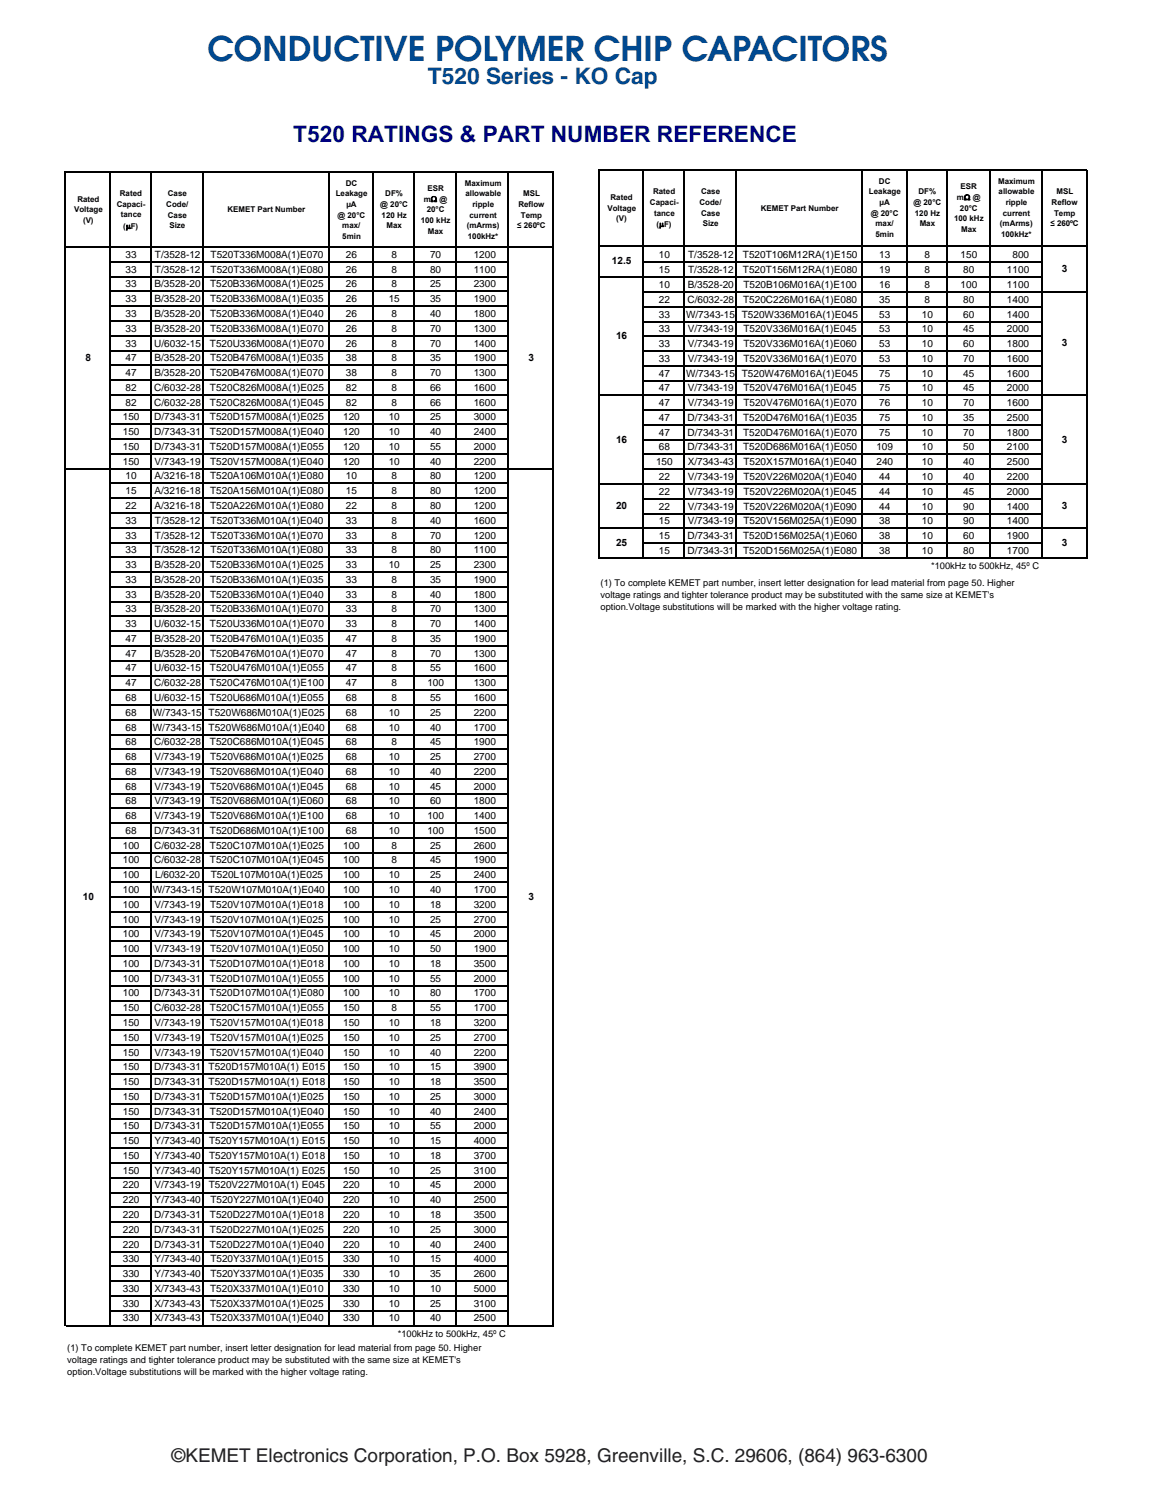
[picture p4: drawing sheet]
<svg xmlns="http://www.w3.org/2000/svg" width="216mm" height="279mm" viewBox="0 0 216 279" stroke-linecap="round" stroke-linejoin="round" font-family="sans-serif">
<defs><g id="words">
<text font-size="6.3" fill="#004990" x="38.6" y="11.3">CONDUCTIVE POLYMER CHIP CAPACITORS</text>
<text font-size="4.2" fill="#004990" x="79.6" y="15.7">T520 Series - KO Cap</text>
<text font-size="4.2" fill="#000080" x="54.6" y="26.4">T520 RATINGS &amp; PART NUMBER REFERENCE</text>
<text font-size="3.5" fill="#231f20" x="31.9" y="272.3">©KEMET Electronics Corporation, P.O. Box 5928, Greenville, S.C. 29606, (864) 963-6300</text>
<g font-size="1.9">
<text x="122.6" y="48">10</text>
<text x="128.1" y="48">T/3528-12</text>
<text x="138.3" y="48">T520T106M12RA(1)E150</text>
<text x="163.6" y="48">13</text>
<text x="172.1" y="48">8</text>
<text x="178.8" y="48">150</text>
<text x="188.4" y="48">800</text>
<text x="23.4" y="48">33</text>
<text x="23.4" y="50.8">33</text>
<text x="23.4" y="53.5">33</text>
<text x="28.7" y="53.5">B/3528-20</text>
<text x="28.8" y="48">T/3528-12</text>
<text x="28.8" y="50.8">T/3528-12</text>
<text x="39.1" y="53.5">T520B336M008A(1)E025</text>
<text x="39.2" y="48">T520T336M008A(1)E070</text>
<text x="39.2" y="50.8">T520T336M008A(1)E080</text>
<text x="64.4" y="53.5">26</text>
<text x="64.4" y="48">26</text>
<text x="64.4" y="50.8">26</text>
<text x="72.8" y="53.5">8</text>
<text x="72.9" y="48">8</text>
<text x="72.9" y="50.8">8</text>
<text x="80" y="53.5">25</text>
<text x="80" y="48">70</text>
<text x="80" y="50.8">80</text>
<text x="88.2" y="53.5">2300</text>
<text x="88.2" y="48">1200</text>
<text x="88.2" y="50.8">1100</text>
<text x="113.9" y="49.2">12.5</text>
<text x="122.6" y="50.9">15</text>
<text x="122.6" y="53.6">10</text>
<text x="128" y="53.6">B/3528-20</text>
<text x="128.1" y="50.9">T/3528-12</text>
<text x="138.3" y="50.9">T520T156M12RA(1)E080</text>
<text x="138.4" y="53.6">T520B106M016A(1)E100</text>
<text x="163.6" y="53.6">16</text>
<text x="163.6" y="50.9">19</text>
<text x="172.1" y="53.6">8</text>
<text x="172.1" y="50.9">8</text>
<text x="178.8" y="53.6">100</text>
<text x="179.3" y="50.9">80</text>
<text x="187.4" y="53.6">1100</text>
<text x="187.4" y="50.9">1100</text>
<text x="197.6" y="50.6">3</text>
<text x="23.4" y="56.3">33</text>
<text x="23.4" y="59">33</text>
<text x="28.7" y="56.3">B/3528-20</text>
<text x="28.7" y="59">B/3528-20</text>
<text x="39.1" y="56.3">T520B336M008A(1)E035</text>
<text x="39.1" y="59">T520B336M008A(1)E040</text>
<text x="64.4" y="56.3">26</text>
<text x="64.4" y="59">26</text>
<text x="72.3" y="56.3">15</text>
<text x="72.8" y="59">8</text>
<text x="80" y="56.3">35</text>
<text x="80" y="59">40</text>
<text x="88.2" y="56.3">1900</text>
<text x="88.2" y="59">1800</text>
<text x="122.6" y="56.4">22</text>
<text x="122.6" y="59.1">33</text>
<text x="127.7" y="59.1">W/7343-15 T520W336M016A(1)E045</text>
<text x="127.9" y="56.4">C/6032-28</text>
<text x="138.3" y="56.4">T520C226M016A(1)E080</text>
<text x="163.6" y="56.4">35</text>
<text x="163.6" y="59.1">53</text>
<text x="171.6" y="59.1">10</text>
<text x="172.1" y="56.4">8</text>
<text x="179.3" y="56.4">80</text>
<text x="179.3" y="59.1">60</text>
<text x="187.4" y="56.4">1400</text>
<text x="187.4" y="59.1">1400</text>
<text x="23.4" y="61.8">33</text>
<text x="23.4" y="64.5">33</text>
<text x="28.7" y="64.5">U/6032-15</text>
<text x="28.7" y="61.8">B/3528-20</text>
<text x="39.1" y="64.5">T520U336M008A(1)E070</text>
<text x="39.1" y="61.8">T520B336M008A(1)E070</text>
<text x="64.4" y="61.8">26</text>
<text x="64.4" y="64.5">26</text>
<text x="72.8" y="61.8">8</text>
<text x="72.8" y="64.5">8</text>
<text x="80" y="61.8">70</text>
<text x="80" y="64.5">70</text>
<text x="88.2" y="61.8">1300</text>
<text x="88.2" y="64.5">1400</text>
<text x="114.7" y="63.2">16</text>
<text x="122.6" y="61.9">33</text>
<text x="122.6" y="64.6">33</text>
<text x="128" y="61.9">V/7343-19</text>
<text x="128" y="64.6">V/7343-19</text>
<text x="138.4" y="61.9">T520V336M016A(1)E045</text>
<text x="138.4" y="64.6">T520V336M016A(1)E060</text>
<text x="163.6" y="61.9">53</text>
<text x="163.6" y="64.6">53</text>
<text x="171.6" y="61.9">10</text>
<text x="171.6" y="64.6">10</text>
<text x="179.3" y="61.9">45</text>
<text x="179.3" y="64.6">60</text>
<text x="187.4" y="61.9">2000</text>
<text x="187.4" y="64.6">1800</text>
<text x="197.6" y="64.5">3</text>
<text x="15.9" y="67.2">8</text>
<text x="23.4" y="67.3">47</text>
<text x="23.4" y="70.1">47</text>
<text x="28.7" y="67.3">B/3528-20</text>
<text x="28.7" y="70.1">B/3528-20</text>
<text x="39.1" y="67.3">T520B476M008A(1)E035</text>
<text x="39.1" y="70.1">T520B476M008A(1)E070</text>
<text x="64.4" y="67.3">38</text>
<text x="64.4" y="70.1">38</text>
<text x="72.8" y="67.3">8</text>
<text x="72.8" y="70.1">8</text>
<text x="80" y="67.3">35</text>
<text x="80" y="70.1">70</text>
<text x="88.2" y="67.3">1900</text>
<text x="88.2" y="70.1">1300</text>
<text x="98.4" y="67.2">3</text>
<text x="122.6" y="67.4">33</text>
<text x="122.6" y="70.2">47</text>
<text x="127.7" y="70.2">W/7343-15 T520W476M016A(1)E045</text>
<text x="128" y="67.4">V/7343-19</text>
<text x="138.4" y="67.4">T520V336M016A(1)E070</text>
<text x="163.6" y="67.4">53</text>
<text x="163.6" y="70.2">75</text>
<text x="171.6" y="67.4">10</text>
<text x="171.6" y="70.2">10</text>
<text x="179.3" y="67.4">70</text>
<text x="179.3" y="70.2">45</text>
<text x="187.4" y="67.4">1600</text>
<text x="187.4" y="70.2">1600</text>
<text x="23.4" y="72.8">82</text>
<text x="23.4" y="75.6">82</text>
<text x="28.7" y="72.8">C/6032-28</text>
<text x="28.7" y="75.6">C/6032-28</text>
<text x="39.1" y="72.8">T520C826M008A(1)E025</text>
<text x="39.1" y="75.6">T520C826M008A(1)E045</text>
<text x="64.4" y="72.8">82</text>
<text x="64.4" y="75.6">82</text>
<text x="72.8" y="72.8">8</text>
<text x="72.8" y="75.6">8</text>
<text x="80" y="72.8">66</text>
<text x="80" y="75.6">66</text>
<text x="88.2" y="72.8">1600</text>
<text x="88.2" y="75.6">1600</text>
<text x="122.6" y="72.9">47</text>
<text x="122.6" y="75.7">47</text>
<text x="128" y="72.9">V/7343-19</text>
<text x="128" y="75.7">V/7343-19</text>
<text x="138.4" y="72.9">T520V476M016A(1)E045</text>
<text x="138.4" y="75.7">T520V476M016A(1)E070</text>
<text x="163.6" y="72.9">75</text>
<text x="163.6" y="75.7">76</text>
<text x="171.6" y="72.9">10</text>
<text x="171.6" y="75.7">10</text>
<text x="179.3" y="72.9">45</text>
<text x="179.3" y="75.7">70</text>
<text x="187.4" y="72.9">2000</text>
<text x="187.4" y="75.7">1600</text>
<text x="22.9" y="78.3">150</text>
<text x="22.9" y="81.1">150</text>
<text x="22.9" y="83.8">150</text>
<text x="28.7" y="78.3">D/7343-31</text>
<text x="28.7" y="81.1">D/7343-31</text>
<text x="28.7" y="83.8">D/7343-31</text>
<text x="39.1" y="78.3">T520D157M008A(1)E025</text>
<text x="39.1" y="81.1">T520D157M008A(1)E040</text>
<text x="39.1" y="83.8">T520D157M008A(1)E055</text>
<text x="63.9" y="78.3">120</text>
<text x="63.9" y="81.1">120</text>
<text x="63.9" y="83.8">120</text>
<text x="72.3" y="78.3">10</text>
<text x="72.3" y="81.1">10</text>
<text x="72.3" y="83.8">10</text>
<text x="80" y="78.3">25</text>
<text x="80" y="81.1">40</text>
<text x="80" y="83.8">55</text>
<text x="88.2" y="78.3">3000</text>
<text x="88.2" y="81.1">2400</text>
<text x="88.2" y="83.8">2000</text>
<text x="114.7" y="82.4">16</text>
<text x="122.6" y="78.4">47</text>
<text x="122.6" y="81.2">47</text>
<text x="122.6" y="83.9">68</text>
<text x="127.9" y="78.4">D/7343-31</text>
<text x="127.9" y="81.2">D/7343-31</text>
<text x="127.9" y="83.9">D/7343-31</text>
<text x="138.3" y="78.4">T520D476M016A(1)E035</text>
<text x="138.3" y="81.2">T520D476M016A(1)E070</text>
<text x="138.3" y="83.9">T520D686M016A(1)E050</text>
<text x="163.1" y="83.9">109</text>
<text x="163.6" y="78.4">75</text>
<text x="163.6" y="81.2">75</text>
<text x="171.6" y="78.4">10</text>
<text x="171.6" y="81.2">10</text>
<text x="171.6" y="83.9">10</text>
<text x="179.3" y="78.4">35</text>
<text x="179.3" y="81.2">70</text>
<text x="179.3" y="83.9">50</text>
<text x="187.4" y="78.4">2500</text>
<text x="187.4" y="81.2">1800</text>
<text x="187.4" y="83.9">2100</text>
<text x="197.6" y="82.4">3</text>
<text x="22.9" y="86.6">150</text>
<text x="23.4" y="89.3">10</text>
<text x="28.7" y="86.6">V/7343-19</text>
<text x="28.7" y="89.3">A/3216-18</text>
<text x="39.1" y="86.6">T520V157M008A(1)E040</text>
<text x="39.1" y="89.3">T520A106M010A(1)E080</text>
<text x="63.9" y="86.6">120</text>
<text x="64.4" y="89.3">10</text>
<text x="72.3" y="86.6">10</text>
<text x="72.8" y="89.3">8</text>
<text x="80" y="89.3">80</text>
<text x="80" y="86.6">40</text>
<text x="88.2" y="89.3">1200</text>
<text x="88.2" y="86.6">2200</text>
<text x="122.1" y="86.7">150</text>
<text x="122.6" y="89.4">22</text>
<text x="128" y="89.4">V/7343-19</text>
<text x="128" y="86.7">X/7343-43</text>
<text x="138.4" y="86.7">T520X157M016A(1)E040</text>
<text x="138.4" y="89.4">T520V226M020A(1)E040</text>
<text x="163.1" y="86.7">240</text>
<text x="163.6" y="89.4">44</text>
<text x="171.6" y="89.4">10</text>
<text x="171.6" y="86.7">10</text>
<text x="179.3" y="89.4">40</text>
<text x="179.3" y="86.7">40</text>
<text x="187.4" y="89.4">2200</text>
<text x="187.4" y="86.7">2500</text>
<text x="23.4" y="92.1">15</text>
<text x="23.4" y="94.8">22</text>
<text x="28.7" y="92.1">A/3216-18</text>
<text x="28.7" y="94.8">A/3216-18</text>
<text x="39.1" y="92.1">T520A156M010A(1)E080</text>
<text x="39.1" y="94.8">T520A226M010A(1)E080</text>
<text x="64.4" y="92.1">15</text>
<text x="64.4" y="94.8">22</text>
<text x="72.8" y="92.1">8</text>
<text x="72.8" y="94.8">8</text>
<text x="80" y="92.1">80</text>
<text x="80" y="94.8">80</text>
<text x="88.2" y="92.1">1200</text>
<text x="88.2" y="94.8">1200</text>
<text x="114.7" y="94.8">20</text>
<text x="122.6" y="92.2">22</text>
<text x="122.6" y="94.9">22</text>
<text x="128" y="92.2">V/7343-19</text>
<text x="128" y="94.9">V/7343-19</text>
<text x="138.4" y="92.2">T520V226M020A(1)E045</text>
<text x="138.4" y="94.9">T520V226M020A(1)E090</text>
<text x="163.6" y="92.2">44</text>
<text x="163.6" y="94.9">44</text>
<text x="171.6" y="92.2">10</text>
<text x="171.6" y="94.9">10</text>
<text x="179.3" y="92.2">45</text>
<text x="179.3" y="94.9">90</text>
<text x="187.4" y="92.2">2000</text>
<text x="187.4" y="94.9">1400</text>
<text x="197.6" y="94.8">3</text>
<text x="23.4" y="97.6">33</text>
<text x="23.4" y="100.3">33</text>
<text x="28.8" y="97.6">T/3528-12</text>
<text x="28.8" y="100.3">T/3528-12</text>
<text x="39.2" y="97.6">T520T336M010A(1)E040</text>
<text x="39.2" y="100.3">T520T336M010A(1)E070</text>
<text x="64.4" y="97.6">33</text>
<text x="64.4" y="100.3">33</text>
<text x="72.9" y="97.6">8</text>
<text x="72.9" y="100.3">8</text>
<text x="80" y="97.6">40</text>
<text x="80" y="100.3">70</text>
<text x="88.2" y="97.6">1600</text>
<text x="88.2" y="100.3">1200</text>
<text x="114.7" y="101.7">25</text>
<text x="122.6" y="97.7">15</text>
<text x="122.6" y="100.4">15</text>
<text x="127.9" y="100.4">D/7343-31</text>
<text x="128" y="97.7">V/7343-19</text>
<text x="138.3" y="100.4">T520D156M025A(1)E060</text>
<text x="138.4" y="97.7">T520V156M025A(1)E090</text>
<text x="163.6" y="97.7">38</text>
<text x="163.6" y="100.4">38</text>
<text x="171.6" y="97.7">10</text>
<text x="171.6" y="100.4">10</text>
<text x="179.3" y="97.7">90</text>
<text x="179.3" y="100.4">60</text>
<text x="187.4" y="97.7">1400</text>
<text x="187.4" y="100.4">1900</text>
<text x="197.6" y="101.7">3</text>
<text x="23.4" y="103.1">33</text>
<text x="23.4" y="105.8">33</text>
<text x="28.7" y="105.8">B/3528-20</text>
<text x="28.8" y="103.1">T/3528-12</text>
<text x="39.1" y="105.8">T520B336M010A(1)E025</text>
<text x="39.2" y="103.1">T520T336M010A(1)E080</text>
<text x="64.4" y="105.8">33</text>
<text x="64.4" y="103.1">33</text>
<text x="72.3" y="105.8">10</text>
<text x="72.9" y="103.1">8</text>
<text x="80" y="105.8">25</text>
<text x="80" y="103.1">80</text>
<text x="88.2" y="105.8">2300</text>
<text x="88.2" y="103.1">1100</text>
<text x="122.6" y="103.2">15</text>
<text x="127.9" y="103.2">D/7343-31</text>
<text x="138.3" y="103.2">T520D156M025A(1)E080</text>
<text x="163.6" y="103.2">38</text>
<text x="171.6" y="103.2">10</text>
<text x="179.3" y="103.2">80</text>
<text x="187.4" y="103.2">1700</text>
<text x="23.4" y="108.6">33</text>
<text x="23.4" y="111.3">33</text>
<text x="28.7" y="108.6">B/3528-20</text>
<text x="28.7" y="111.3">B/3528-20</text>
<text x="39.1" y="108.6">T520B336M010A(1)E035</text>
<text x="39.1" y="111.3">T520B336M010A(1)E040</text>
<text x="64.4" y="108.6">33</text>
<text x="64.4" y="111.3">33</text>
<text x="72.8" y="108.6">8</text>
<text x="72.8" y="111.3">8</text>
<text x="80" y="108.6">35</text>
<text x="80" y="111.3">40</text>
<text x="88.2" y="108.6">1900</text>
<text x="88.2" y="111.3">1800</text>
<text x="23.4" y="114.1">33</text>
<text x="23.4" y="116.8">33</text>
<text x="23.4" y="119.6">47</text>
<text x="28.7" y="116.8">U/6032-15</text>
<text x="28.7" y="114.1">B/3528-20</text>
<text x="28.7" y="119.6">B/3528-20</text>
<text x="39.1" y="116.8">T520U336M010A(1)E070</text>
<text x="39.1" y="114.1">T520B336M010A(1)E070</text>
<text x="39.1" y="119.6">T520B476M010A(1)E035</text>
<text x="64.4" y="114.1">33</text>
<text x="64.4" y="116.8">33</text>
<text x="64.4" y="119.6">47</text>
<text x="72.8" y="114.1">8</text>
<text x="72.8" y="116.8">8</text>
<text x="72.8" y="119.6">8</text>
<text x="80" y="114.1">70</text>
<text x="80" y="116.8">70</text>
<text x="80" y="119.6">35</text>
<text x="88.2" y="114.1">1300</text>
<text x="88.2" y="116.8">1400</text>
<text x="88.2" y="119.6">1900</text>
<text x="23.4" y="122.3">47</text>
<text x="23.4" y="125.1">47</text>
<text x="28.7" y="125.1">U/6032-15</text>
<text x="28.7" y="122.3">B/3528-20</text>
<text x="39.1" y="125.1">T520U476M010A(1)E055</text>
<text x="39.1" y="122.3">T520B476M010A(1)E070</text>
<text x="64.4" y="122.3">47</text>
<text x="64.4" y="125.1">47</text>
<text x="72.8" y="122.3">8</text>
<text x="72.8" y="125.1">8</text>
<text x="80" y="122.3">70</text>
<text x="80" y="125.1">55</text>
<text x="88.2" y="122.3">1300</text>
<text x="88.2" y="125.1">1600</text>
<text x="23.4" y="127.8">47</text>
<text x="23.4" y="130.6">68</text>
<text x="28.7" y="127.8">C/6032-28</text>
<text x="28.7" y="130.6">U/6032-15</text>
<text x="39.1" y="127.8">T520C476M010A(1)E100</text>
<text x="39.1" y="130.6">T520U686M010A(1)E055</text>
<text x="64.4" y="127.8">47</text>
<text x="64.4" y="130.6">68</text>
<text x="72.8" y="127.8">8</text>
<text x="72.8" y="130.6">8</text>
<text x="79.5" y="127.8">100</text>
<text x="80" y="130.6">55</text>
<text x="88.2" y="130.6">1600</text>
<text x="88.2" y="127.8">1300</text>
<text x="23.4" y="133.3">68</text>
<text x="23.4" y="136.1">68</text>
<text x="28.4" y="133.3">W/7343-15 T520W686M010A(1)E025</text>
<text x="28.4" y="136.1">W/7343-15 T520W686M010A(1)E040</text>
<text x="64.4" y="133.3">68</text>
<text x="64.4" y="136.1">68</text>
<text x="72.3" y="133.3">10</text>
<text x="72.3" y="136.1">10</text>
<text x="80" y="133.3">25</text>
<text x="80" y="136.1">40</text>
<text x="88.2" y="133.3">2200</text>
<text x="88.2" y="136.1">1700</text>
<text x="23.4" y="138.8">68</text>
<text x="23.4" y="141.6">68</text>
<text x="28.7" y="138.8">C/6032-28</text>
<text x="28.7" y="141.6">V/7343-19</text>
<text x="39.1" y="138.8">T520C686M010A(1)E045</text>
<text x="39.1" y="141.6">T520V686M010A(1)E025</text>
<text x="64.4" y="138.8">68</text>
<text x="64.4" y="141.6">68</text>
<text x="72.3" y="141.6">10</text>
<text x="72.8" y="138.8">8</text>
<text x="80" y="138.8">45</text>
<text x="80" y="141.6">25</text>
<text x="88.2" y="138.8">1900</text>
<text x="88.2" y="141.6">2700</text>
<text x="23.4" y="144.3">68</text>
<text x="23.4" y="147.1">68</text>
<text x="23.4" y="149.8">68</text>
<text x="28.7" y="144.3">V/7343-19</text>
<text x="28.7" y="147.1">V/7343-19</text>
<text x="28.7" y="149.8">V/7343-19</text>
<text x="39.1" y="144.3">T520V686M010A(1)E040</text>
<text x="39.1" y="147.1">T520V686M010A(1)E045</text>
<text x="39.1" y="149.8">T520V686M010A(1)E060</text>
<text x="64.4" y="144.3">68</text>
<text x="64.4" y="147.1">68</text>
<text x="64.4" y="149.8">68</text>
<text x="72.3" y="144.3">10</text>
<text x="72.3" y="147.1">10</text>
<text x="72.3" y="149.8">10</text>
<text x="80" y="144.3">40</text>
<text x="80" y="147.1">45</text>
<text x="80" y="149.8">60</text>
<text x="88.2" y="144.3">2200</text>
<text x="88.2" y="147.1">2000</text>
<text x="88.2" y="149.8">1800</text>
<text x="23.4" y="152.6">68</text>
<text x="23.4" y="155.3">68</text>
<text x="28.7" y="155.3">D/7343-31</text>
<text x="28.7" y="152.6">V/7343-19</text>
<text x="39.1" y="155.3">T520D686M010A(1)E100</text>
<text x="39.1" y="152.6">T520V686M010A(1)E100</text>
<text x="64.4" y="152.6">68</text>
<text x="64.4" y="155.3">68</text>
<text x="72.3" y="152.6">10</text>
<text x="72.3" y="155.3">10</text>
<text x="79.5" y="152.6">100</text>
<text x="79.5" y="155.3">100</text>
<text x="88.2" y="152.6">1400</text>
<text x="88.2" y="155.3">1500</text>
<text x="22.9" y="158.1">100</text>
<text x="22.9" y="160.8">100</text>
<text x="28.7" y="158.1">C/6032-28</text>
<text x="28.7" y="160.8">C/6032-28</text>
<text x="39.1" y="158.1">T520C107M010A(1)E025</text>
<text x="39.1" y="160.8">T520C107M010A(1)E045</text>
<text x="63.9" y="158.1">100</text>
<text x="63.9" y="160.8">100</text>
<text x="72.8" y="158.1">8</text>
<text x="72.8" y="160.8">8</text>
<text x="80" y="158.1">25</text>
<text x="80" y="160.8">45</text>
<text x="88.2" y="158.1">2600</text>
<text x="88.2" y="160.8">1900</text>
<text x="15.4" y="167.6">10</text>
<text x="22.9" y="163.6">100</text>
<text x="22.9" y="166.3">100</text>
<text x="28.4" y="166.3">W/7343-15 T520W107M010A(1)E040</text>
<text x="28.9" y="163.6">L/6032-20</text>
<text x="39.2" y="163.6">T520L107M010A(1)E025</text>
<text x="63.9" y="163.6">100</text>
<text x="63.9" y="166.3">100</text>
<text x="72.3" y="163.6">10</text>
<text x="72.3" y="166.3">10</text>
<text x="80" y="163.6">25</text>
<text x="80" y="166.3">40</text>
<text x="88.2" y="163.6">2400</text>
<text x="88.2" y="166.3">1700</text>
<text x="98.4" y="167.6">3</text>
<text x="22.9" y="169.1">100</text>
<text x="22.9" y="171.8">100</text>
<text x="28.7" y="169.1">V/7343-19</text>
<text x="28.7" y="171.8">V/7343-19</text>
<text x="39.1" y="169.1">T520V107M010A(1)E018</text>
<text x="39.1" y="171.8">T520V107M010A(1)E025</text>
<text x="63.9" y="169.1">100</text>
<text x="63.9" y="171.8">100</text>
<text x="72.3" y="169.1">10</text>
<text x="72.3" y="171.8">10</text>
<text x="80" y="169.1">18</text>
<text x="80" y="171.8">25</text>
<text x="88.2" y="169.1">3200</text>
<text x="88.2" y="171.8">2700</text>
<text x="22.9" y="174.6">100</text>
<text x="22.9" y="177.3">100</text>
<text x="28.7" y="174.6">V/7343-19</text>
<text x="28.7" y="177.3">V/7343-19</text>
<text x="39.1" y="174.6">T520V107M010A(1)E045</text>
<text x="39.1" y="177.3">T520V107M010A(1)E050</text>
<text x="63.9" y="174.6">100</text>
<text x="63.9" y="177.3">100</text>
<text x="72.3" y="174.6">10</text>
<text x="72.3" y="177.3">10</text>
<text x="80" y="174.6">45</text>
<text x="80" y="177.3">50</text>
<text x="88.2" y="174.6">2000</text>
<text x="88.2" y="177.3">1900</text>
<text x="22.9" y="180.1">100</text>
<text x="22.9" y="182.8">100</text>
<text x="22.9" y="185.6">100</text>
<text x="28.7" y="180.1">D/7343-31</text>
<text x="28.7" y="182.8">D/7343-31</text>
<text x="28.7" y="185.6">D/7343-31</text>
<text x="39.1" y="180.1">T520D107M010A(1)E018</text>
<text x="39.1" y="182.8">T520D107M010A(1)E055</text>
<text x="39.1" y="185.6">T520D107M010A(1)E080</text>
<text x="63.9" y="180.1">100</text>
<text x="63.9" y="182.8">100</text>
<text x="63.9" y="185.6">100</text>
<text x="72.3" y="180.1">10</text>
<text x="72.3" y="182.8">10</text>
<text x="72.3" y="185.6">10</text>
<text x="80" y="180.1">18</text>
<text x="80" y="182.8">55</text>
<text x="80" y="185.6">80</text>
<text x="88.2" y="180.1">3500</text>
<text x="88.2" y="182.8">2000</text>
<text x="88.2" y="185.6">1700</text>
<text x="22.9" y="188.4">150</text>
<text x="22.9" y="191.1">150</text>
<text x="28.7" y="188.4">C/6032-28</text>
<text x="28.7" y="191.1">V/7343-19</text>
<text x="39.1" y="188.4">T520C157M010A(1)E055</text>
<text x="39.1" y="191.1">T520V157M010A(1)E018</text>
<text x="63.9" y="188.4">150</text>
<text x="63.9" y="191.1">150</text>
<text x="72.3" y="191.1">10</text>
<text x="72.8" y="188.4">8</text>
<text x="80" y="188.4">55</text>
<text x="80" y="191.1">18</text>
<text x="88.2" y="188.4">1700</text>
<text x="88.2" y="191.1">3200</text>
<text x="22.9" y="193.9">150</text>
<text x="22.9" y="196.6">150</text>
<text x="28.7" y="193.9">V/7343-19</text>
<text x="28.7" y="196.6">V/7343-19</text>
<text x="39.1" y="193.9">T520V157M010A(1)E025</text>
<text x="39.1" y="196.6">T520V157M010A(1)E040</text>
<text x="63.9" y="193.9">150</text>
<text x="63.9" y="196.6">150</text>
<text x="72.3" y="193.9">10</text>
<text x="72.3" y="196.6">10</text>
<text x="80" y="193.9">25</text>
<text x="80" y="196.6">40</text>
<text x="88.2" y="193.9">2700</text>
<text x="88.2" y="196.6">2200</text>
<text x="22.9" y="199.4">150</text>
<text x="22.9" y="202.1">150</text>
<text x="28.7" y="199.4">D/7343-31</text>
<text x="28.7" y="202.1">D/7343-31</text>
<text x="38.8" y="199.4">T520D157M010A(1) E015</text>
<text x="38.8" y="202.1">T520D157M010A(1) E018</text>
<text x="63.9" y="199.4">150</text>
<text x="63.9" y="202.1">150</text>
<text x="72.3" y="199.4">10</text>
<text x="72.3" y="202.1">10</text>
<text x="80" y="199.4">15</text>
<text x="80" y="202.1">18</text>
<text x="88.2" y="199.4">3900</text>
<text x="88.2" y="202.1">3500</text>
<text x="22.9" y="204.9">150</text>
<text x="22.9" y="207.6">150</text>
<text x="28.7" y="204.9">D/7343-31</text>
<text x="28.7" y="207.6">D/7343-31</text>
<text x="39.1" y="204.9">T520D157M010A(1)E025</text>
<text x="39.1" y="207.6">T520D157M010A(1)E040</text>
<text x="63.9" y="204.9">150</text>
<text x="63.9" y="207.6">150</text>
<text x="72.3" y="204.9">10</text>
<text x="72.3" y="207.6">10</text>
<text x="80" y="204.9">25</text>
<text x="80" y="207.6">40</text>
<text x="88.2" y="204.9">3000</text>
<text x="88.2" y="207.6">2400</text>
<text x="22.9" y="210.4">150</text>
<text x="22.9" y="213.1">150</text>
<text x="22.9" y="215.9">150</text>
<text x="28.7" y="210.4">D/7343-31</text>
<text x="28.8" y="213.1">Y/7343-40</text>
<text x="28.8" y="215.9">Y/7343-40</text>
<text x="38.9" y="213.1">T520Y157M010A(1) E015</text>
<text x="38.9" y="215.9">T520Y157M010A(1) E018</text>
<text x="39.1" y="210.4">T520D157M010A(1)E055</text>
<text x="63.9" y="210.4">150</text>
<text x="63.9" y="213.1">150</text>
<text x="63.9" y="215.9">150</text>
<text x="72.3" y="210.4">10</text>
<text x="72.3" y="213.1">10</text>
<text x="72.3" y="215.9">10</text>
<text x="80" y="210.4">55</text>
<text x="80" y="213.1">15</text>
<text x="80" y="215.9">18</text>
<text x="88.2" y="210.4">2000</text>
<text x="88.2" y="213.1">4000</text>
<text x="88.2" y="215.9">3700</text>
<text x="22.9" y="218.6">150</text>
<text x="22.9" y="221.4">220</text>
<text x="28.7" y="221.4">V/7343-19</text>
<text x="28.8" y="218.6">Y/7343-40</text>
<text x="38.9" y="221.4">T520V227M010A(1) E045</text>
<text x="38.9" y="218.6">T520Y157M010A(1) E025</text>
<text x="63.9" y="218.6">150</text>
<text x="63.9" y="221.4">220</text>
<text x="72.3" y="218.6">10</text>
<text x="72.3" y="221.4">10</text>
<text x="80" y="218.6">25</text>
<text x="80" y="221.4">45</text>
<text x="88.2" y="218.6">3100</text>
<text x="88.2" y="221.4">2000</text>
<text x="22.9" y="224.1">220</text>
<text x="22.9" y="226.9">220</text>
<text x="28.7" y="226.9">D/7343-31</text>
<text x="28.8" y="224.1">Y/7343-40</text>
<text x="39.1" y="226.9">T520D227M010A(1)E018</text>
<text x="39.2" y="224.1">T520Y227M010A(1)E040</text>
<text x="63.9" y="224.1">220</text>
<text x="63.9" y="226.9">220</text>
<text x="72.3" y="224.1">10</text>
<text x="72.3" y="226.9">10</text>
<text x="80" y="224.1">40</text>
<text x="80" y="226.9">18</text>
<text x="88.2" y="224.1">2500</text>
<text x="88.2" y="226.9">3500</text>
<text x="22.9" y="229.6">220</text>
<text x="22.9" y="232.4">220</text>
<text x="28.7" y="229.6">D/7343-31</text>
<text x="28.7" y="232.4">D/7343-31</text>
<text x="39.1" y="229.6">T520D227M010A(1)E025</text>
<text x="39.1" y="232.4">T520D227M010A(1)E040</text>
<text x="63.9" y="229.6">220</text>
<text x="63.9" y="232.4">220</text>
<text x="72.3" y="229.6">10</text>
<text x="72.3" y="232.4">10</text>
<text x="80" y="229.6">25</text>
<text x="80" y="232.4">40</text>
<text x="88.2" y="229.6">3000</text>
<text x="88.2" y="232.4">2400</text>
<text x="22.9" y="235.1">330</text>
<text x="22.9" y="237.9">330</text>
<text x="28.8" y="235.1">Y/7343-40</text>
<text x="28.8" y="237.9">Y/7343-40</text>
<text x="39.2" y="235.1">T520Y337M010A(1)E015</text>
<text x="39.2" y="237.9">T520Y337M010A(1)E035</text>
<text x="63.9" y="235.1">330</text>
<text x="63.9" y="237.9">330</text>
<text x="72.3" y="235.1">10</text>
<text x="72.3" y="237.9">10</text>
<text x="80" y="235.1">15</text>
<text x="80" y="237.9">35</text>
<text x="88.2" y="235.1">4000</text>
<text x="88.2" y="237.9">2600</text>
<text x="22.9" y="240.6">330</text>
<text x="22.9" y="243.4">330</text>
<text x="28.7" y="240.6">X/7343-43</text>
<text x="28.7" y="243.4">X/7343-43</text>
<text x="39.1" y="240.6">T520X337M010A(1)E010</text>
<text x="39.1" y="243.4">T520X337M010A(1)E025</text>
<text x="63.9" y="240.6">330</text>
<text x="63.9" y="243.4">330</text>
<text x="72.3" y="240.6">10</text>
<text x="72.3" y="243.4">10</text>
<text x="80" y="240.6">10</text>
<text x="80" y="243.4">25</text>
<text x="88.2" y="240.6">5000</text>
<text x="88.2" y="243.4">3100</text>
<text x="22.9" y="246.1">330</text>
<text x="28.7" y="246.1">X/7343-43</text>
<text x="39.1" y="246.1">T520X337M010A(1)E040</text>
<text x="63.9" y="246.1">330</text>
<text x="72.3" y="246.1">10</text>
<text x="80" y="246.1">40</text>
<text x="88.2" y="246.1">2500</text>
</g>
<g font-size="1.7">
<text x="173.3" y="106">*100kHz to 500kHz, 45º C</text>
<text x="111.8" y="109.1">(1) To complete KEMET part number, insert letter designation for lead material from page 50. Higher</text>
<text x="111.8" y="111.3">voltage ratings and tighter tolerance product may be substituted with the same size at KEMET's</text>
<text x="111.8" y="113.6">option.Voltage substitutions will be marked with the higher voltage rating.</text>
<text x="12.5" y="251.7">(1) To complete KEMET part number, insert letter designation for lead material from page 50. Higher</text>
<text x="74" y="249">*100kHz to 500kHz, 45º C</text>
<text x="12.5" y="254">voltage ratings and tighter tolerance product may be substituted with the same size at KEMET's</text>
<text x="12.5" y="256.2">option.Voltage substitutions will be marked with the higher voltage rating.</text>
</g>
<g font-size="1.5">
<text x="64.3" y="34.6">DC</text>
<text x="79.5" y="35.5">ESR</text>
<text x="86.5" y="34.6">Maximum</text>
<text x="163.6" y="34.2">DC</text>
<text x="178.8" y="35.2">ESR</text>
<text x="185.8" y="34.2">Maximum</text>
<text x="13.8" y="39.5">Voltage</text>
<text x="14.4" y="37.5">Rated</text>
<text x="15.5" y="41.5">(V)</text>
<text x="21.7" y="38.5">Capaci-</text>
<text x="22.3" y="36.5">Rated</text>
<text x="22.5" y="40.5">tance</text>
<text x="30.9" y="38.6">Code/</text>
<text x="31.2" y="36.6">Case</text>
<text x="31.2" y="40.6">Case</text>
<text x="42.3" y="39.5">KEMET Part Number</text>
<text x="62.5" y="36.6">Leakage</text>
<text x="62.8" y="40.6">@ 20°C</text>
<text x="64.5" y="38.6">µA</text>
<text x="70.8" y="38.6">@ 20°C</text>
<text x="71" y="40.6">120 Hz</text>
<text x="71.7" y="36.6">DF%</text>
<text x="78.3" y="41.6">100 kHz</text>
<text x="78.9" y="37.6">mΩ @</text>
<text x="79.4" y="39.6">20°C</text>
<text x="86.6" y="36.6">allowable</text>
<text x="87.4" y="40.6">current</text>
<text x="87.9" y="38.6">ripple</text>
<text x="96.5" y="38.6">Reflow</text>
<text x="96.9" y="40.6">Temp</text>
<text x="97.4" y="36.6">MSL</text>
<text x="113" y="39.2">Voltage</text>
<text x="113.6" y="37.2">Rated</text>
<text x="114.7" y="41.2">(V)</text>
<text x="121" y="38.2">Capaci-</text>
<text x="121.6" y="36.2">Rated</text>
<text x="121.7" y="40.1">tance</text>
<text x="130.2" y="38.2">Code/</text>
<text x="130.5" y="36.2">Case</text>
<text x="130.5" y="40.2">Case</text>
<text x="141.6" y="39.2">KEMET Part Number</text>
<text x="161.7" y="36.2">Leakage</text>
<text x="162.1" y="40.2">@ 20°C</text>
<text x="163.7" y="38.2">µA</text>
<text x="170" y="38.2">@ 20°C</text>
<text x="170.3" y="40.2">120 Hz</text>
<text x="171" y="36.2">DF%</text>
<text x="177.6" y="41.2">100 kHz</text>
<text x="178.1" y="37.3">mΩ @</text>
<text x="178.7" y="39.3">20°C</text>
<text x="185.9" y="36.2">allowable</text>
<text x="186.6" y="40.2">current</text>
<text x="187.2" y="38.2">ripple</text>
<text x="195.7" y="38.2">Reflow</text>
<text x="196.2" y="40.2">Temp</text>
<text x="196.6" y="36.2">MSL</text>
<text x="22.9" y="42.6">(μF)</text>
<text x="31.5" y="42.5">Size</text>
<text x="63.7" y="42.5">max/</text>
<text x="63.7" y="44.5">5min</text>
<text x="71.9" y="42.5">Max</text>
<text x="79.6" y="43.6">Max</text>
<text x="86.9" y="42.5">(mArms)</text>
<text x="87.1" y="44.5">100kHz*</text>
<text x="96.3" y="42.5">≤ 260ºC</text>
<text x="122.2" y="42.2">(μF)</text>
<text x="130.8" y="42.2">Size</text>
<text x="163" y="42.2">max/</text>
<text x="163" y="44.2">5min</text>
<text x="171.2" y="42.2">Max</text>
<text x="178.9" y="43.2">Max</text>
<text x="186.1" y="42.2">(mArms)</text>
<text x="186.3" y="44.2">100kHz*</text>
<text x="195.5" y="42.2">≤ 260ºC</text>
</g>
</g></defs>
<g fill="none" stroke="#000" stroke-width=".21">
<path d="M12.2 32v215M12.3 32.1h90.8M20.5 32.2v214.8M28 32.2v214.8M37.7 32.2v214.8M61.2 32.2v214.8M69.5 32.2v214.8M77 32.2v214.8M84.9 32.2v214.8M94.6 32.2v214.8M103 32.2v214.8M111.4 31.5v72.5"/>
<path d="M111.5 31.6h90.8M119.8 31.7v72.3M127.3 31.7v72.3M137 31.7v72.3M160.4 31.7v72.3M168.7 31.7v72.3M176.3 31.7v72.3M184.2 31.7v72.3M193.9 31.7v72.3M202.2 31.7v72.3M12.3 46h90.8M20.6 48.8h74.1"/>
<path d="M20.6 51.5h74.1M20.6 54.3h74.1M20.6 57h74.1M20.6 59.8h74.1M111.5 45.8h90.8M111.5 51.6h82.5M119.9 48.9h74.1M119.9 54.4h82.4M119.9 57.1h74.1M119.9 59.9h74.1M20.6 62.5h74.1M20.6 65.3h74.1"/>
<path d="M20.6 68h74.1M20.6 70.8h74.1M20.6 73.5h74.1M20.6 76.3h74.1M20.6 79.1h74.1M111.5 73.6h90.8M119.9 62.6h74.1M119.9 65.4h74.1M119.9 68.1h74.1M119.9 70.9h74.1M119.9 76.4h74.1M119.9 79.2h74.1"/>
<path d="M12.3 87.3h90.8M20.6 81.8h74.1M20.6 84.6h74.1M20.6 90.1h74.1M20.6 92.8h74.1M20.6 95.6h74.1M20.6 98.3h74.1M111.5 90.2h90.8M111.5 98.4h90.8M119.9 81.9h74.1M119.9 84.7h74.1M119.9 87.4h74.1"/>
<path d="M119.9 92.9h74.1M119.9 95.7h74.1M20.6 101.1h74.1M20.6 103.8h74.1M20.6 106.6h74.1M20.6 109.3h74.1M20.6 112.1h74.1M20.6 114.8h74.1M20.6 117.6h74.1M111.5 103.9h90.8M119.9 101.2h74.1M20.6 120.3h74.1"/>
<path d="M20.6 123.1h74.1M20.6 125.8h74.1M20.6 128.6h74.1M20.6 131.3h74.1M20.6 134.1h74.1M20.6 136.8h74.1M20.6 139.6h74.1M20.6 142.3h74.1M20.6 145.1h74.1M20.6 147.8h74.1M20.6 150.6h74.1M20.6 153.3h74.1"/>
<path d="M20.6 156.1h74.1M20.6 158.8h74.1M20.6 161.6h74.1M20.6 164.4h74.1M20.6 167.1h74.1M20.6 169.9h74.1M20.6 172.6h74.1M20.6 175.4h74.1M20.6 178.1h74.1M20.6 180.9h74.1M20.6 183.6h74.1M20.6 186.4h74.1"/>
<path d="M20.6 189.1h74.1M20.6 191.9h74.1M20.6 194.6h74.1M20.6 197.4h74.1M20.6 200.1h74.1M20.6 202.9h74.1M20.6 205.6h74.1M20.6 208.4h74.1M20.6 211.1h74.1M20.6 213.9h74.1M20.6 216.6h74.1M20.6 219.4h74.1"/>
<path d="M20.6 222.1h74.1M20.6 224.9h74.1M20.6 227.6h74.1M20.6 230.4h74.1M20.6 233.1h74.1M20.6 235.9h74.1M20.6 238.6h74.1M12.3 246.9h90.8M20.6 241.4h74.1M20.6 244.2h74.1"/>
</g>
<use href="#words"/>
</svg>
